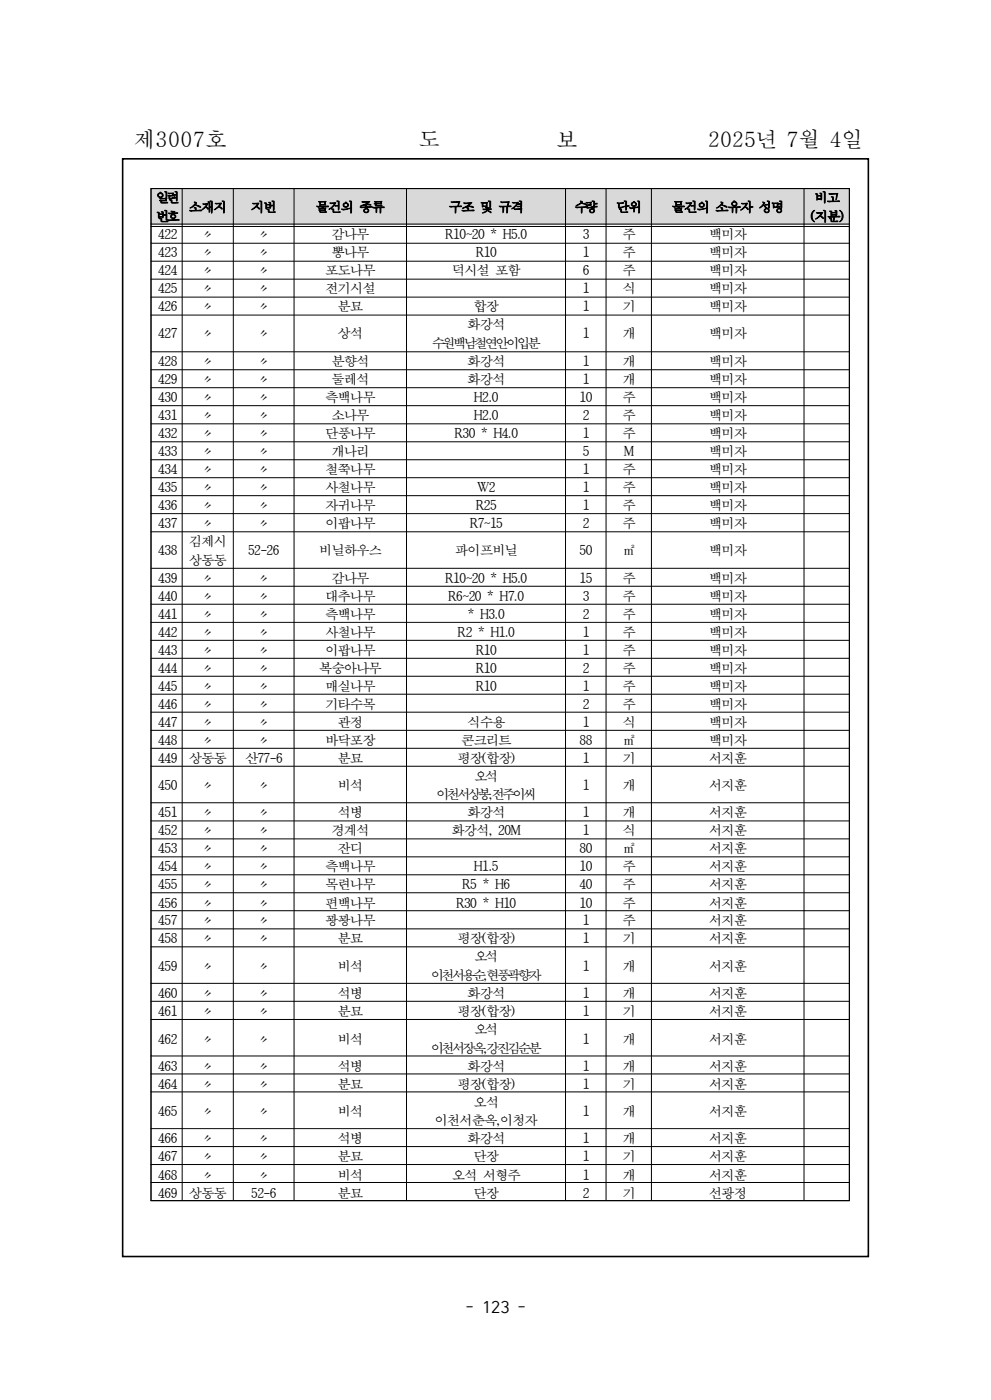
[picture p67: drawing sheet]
<svg xmlns="http://www.w3.org/2000/svg" width="210mm" height="297mm" viewBox="0 0 210 297" stroke-linecap="round" stroke-linejoin="round" font-family="sans-serif">
<defs><g id="words">
<g font-size="4.6">
<text x="28.3" y="31.2">제3007호</text>
<text x="88.6" y="31.2">도</text>
<text x="117.8" y="31.2">보</text>
<text x="149.9" y="31.2">2025년 7월 4일</text>
</g>
<text font-size="3.5" x="98.7" y="278.2">- 123 -</text>
<g font-size="2.8">
<text x="33" y="42.9">일련</text>
<text x="33" y="46.9">번호</text>
<text x="40" y="44.9">소재지</text>
<text x="53.1" y="44.9">지번</text>
<text x="66.9" y="44.9">물건의 종류</text>
<text x="95" y="44.9">구조 및 규격</text>
<text x="121.7" y="44.9">수량</text>
<text x="130.5" y="44.9">단위</text>
<text x="142.3" y="44.9">물건의 소유자 성명</text>
<text x="171.7" y="46.9">(지분)</text>
<text x="172.5" y="42.9">비고</text>
<text x="33.5" y="50.7">422</text>
<text x="42.6" y="50.7">〃</text>
<text x="54.4" y="50.7">〃</text>
<text x="70.2" y="50.7">감나무</text>
<text x="94.3" y="50.7">R10~20 * H5.0</text>
<text x="123.4" y="50.7">3</text>
<text x="131.8" y="50.7">주</text>
<text x="150.2" y="50.7">백미자</text>
<text x="33.5" y="54.5">423</text>
<text x="33.5" y="58.3">424</text>
<text x="42.6" y="54.5">〃</text>
<text x="42.6" y="58.3">〃</text>
<text x="54.4" y="54.5">〃</text>
<text x="54.4" y="58.3">〃</text>
<text x="68.9" y="58.3">포도나무</text>
<text x="70.2" y="54.5">뽕나무</text>
<text x="95.7" y="58.3">덕시설 포함</text>
<text x="100.8" y="54.5">R10</text>
<text x="123.4" y="54.5">1</text>
<text x="123.4" y="58.3">6</text>
<text x="131.8" y="54.5">주</text>
<text x="131.8" y="58.3">주</text>
<text x="150.2" y="54.5">백미자</text>
<text x="150.2" y="58.3">백미자</text>
<text x="33.5" y="62.1">425</text>
<text x="33.5" y="66">426</text>
<text x="42.6" y="62.1">〃</text>
<text x="42.6" y="66">〃</text>
<text x="54.4" y="62.1">〃</text>
<text x="54.4" y="66">〃</text>
<text x="68.9" y="62.1">전기시설</text>
<text x="71.5" y="66">분묘</text>
<text x="100.3" y="66">합장</text>
<text x="123.4" y="62.1">1</text>
<text x="123.4" y="66">1</text>
<text x="131.8" y="62.1">식</text>
<text x="131.8" y="66">기</text>
<text x="150.2" y="62.1">백미자</text>
<text x="150.2" y="66">백미자</text>
<text x="33.5" y="71.7">427</text>
<text x="42.6" y="71.7">〃</text>
<text x="54.4" y="71.7">〃</text>
<text x="71.5" y="71.7">상석</text>
<text x="99" y="69.8">화강석</text>
<text x="123.4" y="71.7">1</text>
<text x="131.8" y="71.7">개</text>
<text x="150.2" y="71.7">백미자</text>
<text x="33.5" y="77.5">428</text>
<text x="42.6" y="77.5">〃</text>
<text x="54.4" y="77.5">〃</text>
<text x="70.2" y="77.5">분향석</text>
<text x="91.4" y="73.7">수원백남철연안이입분</text>
<text x="99" y="77.5">화강석</text>
<text x="123.4" y="77.5">1</text>
<text x="131.8" y="77.5">개</text>
<text x="150.2" y="77.5">백미자</text>
<text x="33.5" y="81.3">429</text>
<text x="42.6" y="81.3">〃</text>
<text x="54.4" y="81.3">〃</text>
<text x="70.2" y="81.3">둘레석</text>
<text x="99" y="81.3">화강석</text>
<text x="123.4" y="81.3">1</text>
<text x="131.8" y="81.3">개</text>
<text x="150.2" y="81.3">백미자</text>
<text x="33.5" y="85.2">430</text>
<text x="33.5" y="89">431</text>
<text x="42.6" y="85.2">〃</text>
<text x="42.6" y="89">〃</text>
<text x="54.4" y="85.2">〃</text>
<text x="54.4" y="89">〃</text>
<text x="68.9" y="85.2">측백나무</text>
<text x="70.2" y="89">소나무</text>
<text x="100.4" y="85.2">H2.0</text>
<text x="100.4" y="89">H2.0</text>
<text x="122.8" y="85.2">10</text>
<text x="123.4" y="89">2</text>
<text x="131.8" y="85.2">주</text>
<text x="131.8" y="89">주</text>
<text x="150.2" y="85.2">백미자</text>
<text x="150.2" y="89">백미자</text>
<text x="33.5" y="92.8">432</text>
<text x="42.6" y="92.8">〃</text>
<text x="54.4" y="92.8">〃</text>
<text x="68.9" y="92.8">단풍나무</text>
<text x="96.3" y="92.8">R30 * H4.0</text>
<text x="123.4" y="92.8">1</text>
<text x="131.8" y="92.8">주</text>
<text x="150.2" y="92.8">백미자</text>
<text x="33.5" y="96.6">433</text>
<text x="33.5" y="100.4">434</text>
<text x="42.6" y="96.6">〃</text>
<text x="42.6" y="100.4">〃</text>
<text x="54.4" y="96.6">〃</text>
<text x="54.4" y="100.4">〃</text>
<text x="68.9" y="100.4">철쭉나무</text>
<text x="70.2" y="96.6">개나리</text>
<text x="123.4" y="96.6">5</text>
<text x="123.4" y="100.4">1</text>
<text x="131.8" y="100.4">주</text>
<text x="132.1" y="96.6">M</text>
<text x="150.2" y="96.6">백미자</text>
<text x="150.2" y="100.4">백미자</text>
<text x="33.5" y="104.2">435</text>
<text x="42.6" y="104.2">〃</text>
<text x="54.4" y="104.2">〃</text>
<text x="68.9" y="104.2">사철나무</text>
<text x="101" y="104.2">W2</text>
<text x="123.4" y="104.2">1</text>
<text x="131.8" y="104.2">주</text>
<text x="150.2" y="104.2">백미자</text>
<text x="33.5" y="108.1">436</text>
<text x="33.5" y="111.9">437</text>
<text x="42.6" y="108.1">〃</text>
<text x="42.6" y="111.9">〃</text>
<text x="54.4" y="108.1">〃</text>
<text x="54.4" y="111.9">〃</text>
<text x="68.9" y="108.1">자귀나무</text>
<text x="68.9" y="111.9">이팝나무</text>
<text x="99.5" y="111.9">R7~15</text>
<text x="100.8" y="108.1">R25</text>
<text x="123.4" y="108.1">1</text>
<text x="123.4" y="111.9">2</text>
<text x="131.8" y="108.1">주</text>
<text x="131.8" y="111.9">주</text>
<text x="150.2" y="108.1">백미자</text>
<text x="150.2" y="111.9">백미자</text>
<text x="33.5" y="117.7">438</text>
<text x="40" y="115.7">김제시</text>
<text x="40" y="119.6">상동동</text>
<text x="52.5" y="117.7">52-26</text>
<text x="67.6" y="117.7">비닐하우스</text>
<text x="96.4" y="117.7">파이프비닐</text>
<text x="122.8" y="117.7">50</text>
<text x="131.8" y="117.7">㎡</text>
<text x="150.2" y="117.7">백미자</text>
<text x="33.5" y="123.4">439</text>
<text x="42.6" y="123.4">〃</text>
<text x="54.4" y="123.4">〃</text>
<text x="70.2" y="123.4">감나무</text>
<text x="94.3" y="123.4">R10~20 * H5.0</text>
<text x="122.8" y="123.4">15</text>
<text x="131.8" y="123.4">주</text>
<text x="150.2" y="123.4">백미자</text>
<text x="33.5" y="127.3">440</text>
<text x="33.5" y="131.1">441</text>
<text x="42.6" y="127.3">〃</text>
<text x="42.6" y="131.1">〃</text>
<text x="54.4" y="127.3">〃</text>
<text x="54.4" y="131.1">〃</text>
<text x="68.9" y="127.3">대추나무</text>
<text x="68.9" y="131.1">측백나무</text>
<text x="95" y="127.3">R6~20 * H7.0</text>
<text x="99.1" y="131.1">* H3.0</text>
<text x="123.4" y="127.3">3</text>
<text x="123.4" y="131.1">2</text>
<text x="131.8" y="127.3">주</text>
<text x="131.8" y="131.1">주</text>
<text x="150.2" y="127.3">백미자</text>
<text x="150.2" y="131.1">백미자</text>
<text x="33.5" y="134.9">442</text>
<text x="42.6" y="134.9">〃</text>
<text x="54.4" y="134.9">〃</text>
<text x="68.9" y="134.9">사철나무</text>
<text x="96.9" y="134.9">R2 * H1.0</text>
<text x="123.4" y="134.9">1</text>
<text x="131.8" y="134.9">주</text>
<text x="150.2" y="134.9">백미자</text>
<text x="33.5" y="138.7">443</text>
<text x="33.5" y="142.5">444</text>
<text x="42.6" y="138.7">〃</text>
<text x="42.6" y="142.5">〃</text>
<text x="54.4" y="138.7">〃</text>
<text x="54.4" y="142.5">〃</text>
<text x="67.6" y="142.5">복숭아나무</text>
<text x="68.9" y="138.7">이팝나무</text>
<text x="100.8" y="138.7">R10</text>
<text x="100.8" y="142.5">R10</text>
<text x="123.4" y="138.7">1</text>
<text x="123.4" y="142.5">2</text>
<text x="131.8" y="138.7">주</text>
<text x="131.8" y="142.5">주</text>
<text x="150.2" y="138.7">백미자</text>
<text x="150.2" y="142.5">백미자</text>
<text x="33.5" y="146.3">445</text>
<text x="42.6" y="146.3">〃</text>
<text x="54.4" y="146.3">〃</text>
<text x="68.9" y="146.3">매실나무</text>
<text x="100.8" y="146.3">R10</text>
<text x="123.4" y="146.3">1</text>
<text x="131.8" y="146.3">주</text>
<text x="150.2" y="146.3">백미자</text>
<text x="33.5" y="150.2">446</text>
<text x="33.5" y="154">447</text>
<text x="42.6" y="150.2">〃</text>
<text x="42.6" y="154">〃</text>
<text x="54.4" y="150.2">〃</text>
<text x="54.4" y="154">〃</text>
<text x="68.9" y="150.2">기타수목</text>
<text x="71.5" y="154">관정</text>
<text x="99" y="154">식수용</text>
<text x="123.4" y="150.2">2</text>
<text x="123.4" y="154">1</text>
<text x="131.8" y="150.2">주</text>
<text x="131.8" y="154">식</text>
<text x="150.2" y="150.2">백미자</text>
<text x="150.2" y="154">백미자</text>
<text x="33.5" y="157.8">448</text>
<text x="33.5" y="161.6">449</text>
<text x="40" y="161.6">상동동</text>
<text x="42.6" y="157.8">〃</text>
<text x="51.9" y="161.6">산77-6</text>
<text x="54.4" y="157.8">〃</text>
<text x="68.9" y="157.8">바닥포장</text>
<text x="71.5" y="161.6">분묘</text>
<text x="96.9" y="161.6">평장(합장)</text>
<text x="97.7" y="157.8">콘크리트</text>
<text x="122.8" y="157.8">88</text>
<text x="123.4" y="161.6">1</text>
<text x="131.8" y="157.8">㎡</text>
<text x="131.8" y="161.6">기</text>
<text x="150.2" y="157.8">백미자</text>
<text x="150.2" y="161.6">서지훈</text>
<text x="33.5" y="167.4">450</text>
<text x="42.6" y="167.4">〃</text>
<text x="54.4" y="167.4">〃</text>
<text x="71.5" y="167.4">비석</text>
<text x="100.5" y="165.4">오석</text>
<text x="123.4" y="167.4">1</text>
<text x="131.8" y="167.4">개</text>
<text x="150.2" y="167.4">서지훈</text>
<text x="33.5" y="173.2">451</text>
<text x="42.6" y="173.2">〃</text>
<text x="54.4" y="173.2">〃</text>
<text x="71.5" y="173.2">석병</text>
<text x="92.4" y="169.4">이천서상봉,전주이씨</text>
<text x="99" y="173.2">화강석</text>
<text x="123.4" y="173.2">1</text>
<text x="131.8" y="173.2">개</text>
<text x="150.2" y="173.2">서지훈</text>
<text x="33.5" y="177">452</text>
<text x="42.6" y="177">〃</text>
<text x="54.4" y="177">〃</text>
<text x="70.2" y="177">경계석</text>
<text x="95.6" y="177">화강석, 20M</text>
<text x="123.4" y="177">1</text>
<text x="131.8" y="177">식</text>
<text x="150.2" y="177">서지훈</text>
<text x="33.5" y="180.8">453</text>
<text x="33.5" y="184.7">454</text>
<text x="42.6" y="180.8">〃</text>
<text x="42.6" y="184.7">〃</text>
<text x="54.4" y="180.8">〃</text>
<text x="54.4" y="184.7">〃</text>
<text x="68.9" y="184.7">측백나무</text>
<text x="71.5" y="180.8">잔디</text>
<text x="100.4" y="184.7">H1.5</text>
<text x="122.8" y="180.8">80</text>
<text x="122.8" y="184.7">10</text>
<text x="131.8" y="180.8">㎡</text>
<text x="131.8" y="184.7">주</text>
<text x="150.2" y="180.8">서지훈</text>
<text x="150.2" y="184.7">서지훈</text>
<text x="33.5" y="188.5">455</text>
<text x="42.6" y="188.5">〃</text>
<text x="54.4" y="188.5">〃</text>
<text x="68.9" y="188.5">목련나무</text>
<text x="97.9" y="188.5">R5 * H6</text>
<text x="122.8" y="188.5">40</text>
<text x="131.8" y="188.5">주</text>
<text x="150.2" y="188.5">서지훈</text>
<text x="33.5" y="192.3">456</text>
<text x="33.5" y="196.1">457</text>
<text x="42.6" y="192.3">〃</text>
<text x="42.6" y="196.1">〃</text>
<text x="54.4" y="192.3">〃</text>
<text x="54.4" y="196.1">〃</text>
<text x="68.9" y="192.3">편백나무</text>
<text x="68.9" y="196.1">꽝꽝나무</text>
<text x="96.6" y="192.3">R30 * H10</text>
<text x="122.8" y="192.3">10</text>
<text x="123.4" y="196.1">1</text>
<text x="131.8" y="192.3">주</text>
<text x="131.8" y="196.1">주</text>
<text x="150.2" y="192.3">서지훈</text>
<text x="150.2" y="196.1">서지훈</text>
<text x="33.5" y="199.9">458</text>
<text x="42.6" y="199.9">〃</text>
<text x="54.4" y="199.9">〃</text>
<text x="71.5" y="199.9">분묘</text>
<text x="96.9" y="199.9">평장(합장)</text>
<text x="100.5" y="203.8">오석</text>
<text x="123.4" y="199.9">1</text>
<text x="131.8" y="199.9">기</text>
<text x="150.2" y="199.9">서지훈</text>
<text x="33.5" y="205.7">459</text>
<text x="42.6" y="205.7">〃</text>
<text x="54.4" y="205.7">〃</text>
<text x="71.5" y="205.7">비석</text>
<text x="91.2" y="207.7">이천서용순,현풍곽향자</text>
<text x="123.4" y="205.7">1</text>
<text x="131.8" y="205.7">개</text>
<text x="150.2" y="205.7">서지훈</text>
<text x="33.5" y="211.5">460</text>
<text x="33.5" y="215.3">461</text>
<text x="42.6" y="211.5">〃</text>
<text x="42.6" y="215.3">〃</text>
<text x="54.4" y="211.5">〃</text>
<text x="54.4" y="215.3">〃</text>
<text x="71.5" y="211.5">석병</text>
<text x="71.5" y="215.3">분묘</text>
<text x="96.9" y="215.3">평장(합장)</text>
<text x="99" y="211.5">화강석</text>
<text x="123.4" y="211.5">1</text>
<text x="123.4" y="215.3">1</text>
<text x="131.8" y="211.5">개</text>
<text x="131.8" y="215.3">기</text>
<text x="150.2" y="211.5">서지훈</text>
<text x="150.2" y="215.3">서지훈</text>
<text x="33.5" y="221.1">462</text>
<text x="42.6" y="221.1">〃</text>
<text x="54.4" y="221.1">〃</text>
<text x="71.5" y="221.1">비석</text>
<text x="100.5" y="219.2">오석</text>
<text x="123.4" y="221.1">1</text>
<text x="131.8" y="221.1">개</text>
<text x="150.2" y="221.1">서지훈</text>
<text x="33.5" y="226.9">463</text>
<text x="42.6" y="226.9">〃</text>
<text x="54.4" y="226.9">〃</text>
<text x="71.5" y="226.9">석병</text>
<text x="91.2" y="223.1">이천서장옥,강진김순분</text>
<text x="99" y="226.9">화강석</text>
<text x="123.4" y="226.9">1</text>
<text x="131.8" y="226.9">개</text>
<text x="150.2" y="226.9">서지훈</text>
<text x="33.5" y="230.8">464</text>
<text x="42.6" y="230.8">〃</text>
<text x="54.4" y="230.8">〃</text>
<text x="71.5" y="230.8">분묘</text>
<text x="96.9" y="230.8">평장(합장)</text>
<text x="123.4" y="230.8">1</text>
<text x="131.8" y="230.8">기</text>
<text x="150.2" y="230.8">서지훈</text>
<text x="33.5" y="236.5">465</text>
<text x="42.6" y="236.5">〃</text>
<text x="54.4" y="236.5">〃</text>
<text x="71.5" y="236.5">비석</text>
<text x="92" y="238.5">이천서춘옥,이청자</text>
<text x="100.3" y="234.6">오석</text>
<text x="123.4" y="236.5">1</text>
<text x="131.8" y="236.5">개</text>
<text x="150.2" y="236.5">서지훈</text>
<text x="33.5" y="242.3">466</text>
<text x="42.6" y="242.3">〃</text>
<text x="54.4" y="242.3">〃</text>
<text x="71.5" y="242.3">석병</text>
<text x="99" y="242.3">화강석</text>
<text x="123.4" y="242.3">1</text>
<text x="131.8" y="242.3">개</text>
<text x="150.2" y="242.3">서지훈</text>
<text x="33.5" y="246.1">467</text>
<text x="33.5" y="250">468</text>
<text x="42.6" y="246.1">〃</text>
<text x="42.6" y="250">〃</text>
<text x="54.4" y="246.1">〃</text>
<text x="54.4" y="250">〃</text>
<text x="71.5" y="246.1">분묘</text>
<text x="71.5" y="250">비석</text>
<text x="95.7" y="250">오석 서형주</text>
<text x="100.3" y="246.1">단장</text>
<text x="123.4" y="246.1">1</text>
<text x="123.4" y="250">1</text>
<text x="131.8" y="246.1">기</text>
<text x="131.8" y="250">개</text>
<text x="150.2" y="246.1">서지훈</text>
<text x="150.2" y="250">서지훈</text>
<text x="33.5" y="253.8">469</text>
<text x="40" y="253.8">상동동</text>
<text x="53.2" y="253.8">52-6</text>
<text x="71.5" y="253.8">분묘</text>
<text x="100.3" y="253.8">단장</text>
<text x="123.4" y="253.8">2</text>
<text x="131.8" y="253.8">기</text>
<text x="150.2" y="253.8">선광정</text>
</g>
</g></defs>
<path d="M26 33.7h157.9v232.6h-157.9z" fill="none" stroke="#000" stroke-width=".34"/>
<path d="M32 40h6.6v7.7h-6.6z" fill-rule="evenodd" fill="#d9d9d9"/>
<path d="M31.9 47.5h6.7M31.9 48h6.7" fill="none" stroke="#000" stroke-width=".21"/>
<path d="M38.6 40h10.8v7.7h-10.8z" fill-rule="evenodd" fill="#d9d9d9"/>
<path d="M38.5 47.5h11M38.5 48h11" fill="none" stroke="#000" stroke-width=".21"/>
<path d="M49.4 40h12.9v7.7h-12.9z" fill-rule="evenodd" fill="#d9d9d9"/>
<path d="M49.3 47.5h13M49.3 48h13" fill="none" stroke="#000" stroke-width=".21"/>
<path d="M62.3 40h23.8v7.7h-23.8z" fill-rule="evenodd" fill="#d9d9d9"/>
<path d="M62.2 47.5h23.9M62.2 48h23.9" fill="none" stroke="#000" stroke-width=".21"/>
<path d="M86.1 40h33.7v7.7h-33.7z" fill-rule="evenodd" fill="#d9d9d9"/>
<path d="M86 47.5h33.8M86 48h33.8" fill="none" stroke="#000" stroke-width=".21"/>
<path d="M119.8 40h8.6v7.7h-8.6z" fill-rule="evenodd" fill="#d9d9d9"/>
<path d="M119.7 47.5h8.7M119.7 48h8.7" fill="none" stroke="#000" stroke-width=".21"/>
<path d="M128.4 40h9.6v7.7h-9.6z" fill-rule="evenodd" fill="#d9d9d9"/>
<path d="M128.3 47.5h9.7M128.3 48h9.7" fill="none" stroke="#000" stroke-width=".21"/>
<path d="M138 40h32.3v7.7h-32.3z" fill-rule="evenodd" fill="#d9d9d9"/>
<path d="M137.9 47.5h32.4M137.9 48h32.4" fill="none" stroke="#000" stroke-width=".21"/>
<path d="M170.3 40h9.6v7.7h-9.6z" fill-rule="evenodd" fill="#d9d9d9"/>
<g fill="none" stroke="#000" stroke-width=".21">
<path d="M31.9 40h148.1M32 40v214.4M38.6 40v214.4M49.4 40v214.4M62.3 40v214.4M86.1 40v214.4M119.8 40v214.4M128.4 40v214.4M138 40v214.4M170.3 40v214.4M179.9 40v214.4M31.9 51.5h148.1"/>
<path d="M31.9 55.4h148.1M31.9 59.2h148.1M170.2 47.5h9.7M170.2 48h9.7M31.9 63h148.1M31.9 66.8h148.1M31.9 74.6h148.1M31.9 78.4h148.1M31.9 82.2h148.1M31.9 86h148.1M31.9 89.8h148.1M31.9 93.6h148.1"/>
<path d="M31.9 97.4h148.1M31.9 101.2h148.1M31.9 105h148.1M31.9 108.8h148.1M31.9 112.7h148.1M31.9 120.4h148.1M31.9 124.2h148.1M31.9 128h148.1M31.9 131.9h148.1M31.9 135.7h148.1M31.9 139.5h148.1M31.9 143.3h148.1"/>
<path d="M31.9 147.1h148.1M31.9 150.9h148.1M31.9 154.8h148.1M31.9 158.6h148.1M31.9 162.4h148.1M31.9 170.1h148.1M31.9 174h148.1M31.9 177.8h148.1M31.9 181.6h148.1M31.9 185.4h148.1M31.9 189.2h148.1M31.9 193h148.1"/>
<path d="M31.9 196.8h148.1M31.9 200.7h148.1M31.9 208.4h148.1M31.9 212.2h148.1M31.9 216h148.1M31.9 223.8h148.1M31.9 227.6h148.1M31.9 231.4h148.1M31.9 239.2h148.1M31.9 243h148.1M31.9 246.8h148.1M31.9 250.6h148.1"/>
<path d="M31.9 254.4h148.1"/>
</g>
<use href="#words"/>
</svg>
